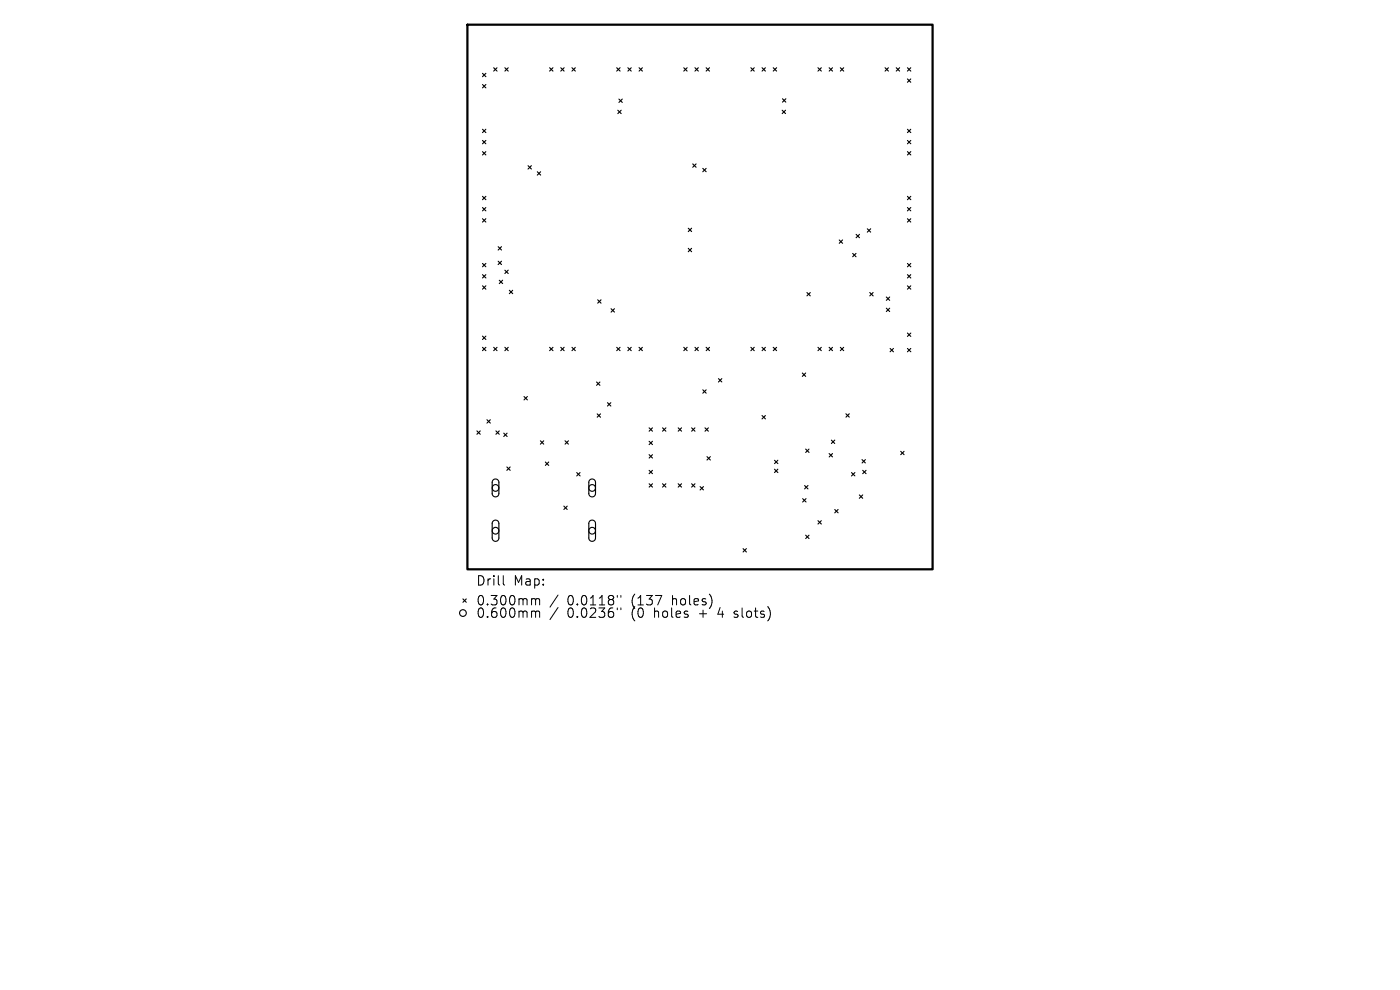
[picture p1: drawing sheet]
<svg xmlns="http://www.w3.org/2000/svg" width="297mm" height="210mm" viewBox="0 0 297 210" stroke-linecap="round" stroke-linejoin="round" font-family="sans-serif">
<defs><g id="words">
<g font-size="2.8">
<text x="100.9" y="124.5">Drill</text>
<text x="108.9" y="124.5">Map:</text>
<text x="100.9" y="128.7">0.300mm</text>
<text x="100.9" y="131.3">0.600mm</text>
<text x="120.4" y="128.7">0.0118&quot;</text>
<text x="120.4" y="131.3">0.0236&quot;</text>
<text x="134.1" y="128.7">(137</text>
<text x="134.1" y="131.3">(0</text>
<text x="139.1" y="131.3">holes</text>
<text x="142.9" y="128.7">holes)</text>
<text x="148.8" y="131.3">+</text>
<text x="153" y="131.3">4</text>
<text x="156.6" y="131.3">slots)</text>
</g>
</g></defs>
<path d="M99.2 5.2h98.6v115.6h-98.6z" fill="none" stroke="#000" stroke-width=".47"/>
<g fill="none" stroke="#000" stroke-width=".24">
<path d="M102.4 15.6l.7 .7M102.4 17.9l.7 .7M103.1 15.6l-.7 .7M103.1 17.9l-.7 .7M104.7 14.4l.7 .7M105.4 14.4l-.7 .7M107.1 14.4l.7 .7M107.8 14.4l-.7 .7M116.6 14.4l.7 .7M117.3 14.4l-.7 .7M119 14.4l.7 .7M119.7 14.4l-.7 .7"/>
<path d="M121.3 14.4l.8 .7M122.1 14.4l-.8 .7M130.8 14.4l.7 .7M131.5 14.4l-.7 .7M133.2 14.4l.7 .7M133.9 14.4l-.7 .7M135.6 14.4l.7 .7M136.3 14.4l-.7 .7M145.1 14.4l.7 .7M145.8 14.4l-.7 .7M147.4 14.4l.7 .7M148.1 14.4l-.7 .7"/>
<path d="M149.8 14.4l.7 .7M150.5 14.4l-.7 .7M159.3 14.4l.7 .7M160 14.4l-.7 .7M161.7 14.4l.7 .7M162.4 14.4l-.7 .7M164 14.4l.8 .7M164.8 14.4l-.8 .7M173.5 14.4l.7 .7M174.2 14.4l-.7 .7M175.9 14.4l.7 .7M176.6 14.4l-.7 .7"/>
<path d="M178.3 14.4l.7 .7M179 14.4l-.7 .7M187.8 14.4l.7 .7M188.5 14.4l-.7 .7M190.1 14.4l.7 .7M190.8 14.4l-.7 .7M192.5 14.4l.7 .7M192.5 16.7l.7 .8M193.2 14.4l-.7 .7M193.2 16.7l-.7 .8M102.4 27.4l.7 .7M102.4 29.8l.7 .7"/>
<path d="M102.4 32.2l.7 .7M103.1 27.4l-.7 .7M103.1 29.8l-.7 .7M103.1 32.2l-.7 .7M112 35.1l.7 .8M112.7 35.1l-.7 .8M114 36.4l.7 .7M114.7 36.4l-.7 .7M131.1 23.4l.7 .7M131.3 21l.7 .7M131.8 23.4l-.7 .7M132 21l-.7 .7"/>
<path d="M147 34.8l.7 .7M147.7 34.8l-.7 .7M149.1 35.7l.7 .7M149.8 35.7l-.7 .7M165.9 23.4l.7 .7M166 21l.7 .7M166.6 23.4l-.7 .7M166.7 21l-.7 .7M192.5 27.4l.7 .7M192.5 29.8l.7 .7M192.5 32.2l.7 .7M193.2 27.4l-.7 .7"/>
<path d="M193.2 29.8l-.7 .7M193.2 32.2l-.7 .7M102.4 41.7l.7 .7M102.4 44l.7 .7M102.4 46.4l.7 .7M102.4 55.9l.7 .7M102.4 58.3l.7 .7M103.1 41.7l-.7 .7M103.1 44l-.7 .7M103.1 46.4l-.7 .7M103.1 55.9l-.7 .7M103.1 58.3l-.7 .7"/>
<path d="M105.7 52.3l.7 .7M105.7 55.4l.7 .7M105.9 59.4l.7 .8M106.4 52.3l-.7 .7M106.4 55.4l-.7 .7M106.6 59.4l-.7 .8M107.1 57.3l.7 .7M107.8 57.3l-.7 .7M146 48.4l.7 .7M146 52.7l.7 .7M146.7 52.7l-.7 .7M146.7 48.4l-.7 .7"/>
<path d="M178 50.9l.7 .7M178.7 50.9l-.7 .7M180.9 53.8l.7 .7M181.6 53.8l-.7 .7M181.6 49.7l.7 .7M182.3 49.7l-.7 .7M184 48.5l.7 .7M184.7 48.5l-.7 .7M192.5 41.7l.7 .7M192.5 44l.7 .7M192.5 46.4l.7 .7M192.5 55.9l.7 .7"/>
<path d="M192.5 58.3l.7 .7M193.2 41.7l-.7 .7M193.2 44l-.7 .7M193.2 46.4l-.7 .7M193.2 55.9l-.7 .7M193.2 58.3l-.7 .7M102.4 60.6l.7 .7M102.4 71.3l.7 .7M102.4 73.7l.7 .7M103.1 60.6l-.7 .7M103.1 71.3l-.7 .7M103.1 73.7l-.7 .7"/>
<path d="M104.7 73.7l.7 .7M105.4 73.7l-.7 .7M107.1 73.7l.7 .7M107.8 73.7l-.7 .7M108.1 61.6l.7 .7M108.8 61.6l-.7 .7M116.6 73.7l.7 .7M117.3 73.7l-.7 .7M119 73.7l.7 .7M119.7 73.7l-.7 .7M121.3 73.7l.8 .7M122.1 73.7l-.8 .7"/>
<path d="M126.8 63.6l.7 .7M127.5 63.6l-.7 .7M129.6 65.5l.8 .7M130.4 65.5l-.8 .7M130.8 73.7l.7 .7M131.5 73.7l-.7 .7M133.2 73.7l.7 .7M133.9 73.7l-.7 .7M135.6 73.7l.7 .7M136.3 73.7l-.7 .7M145.1 73.7l.7 .7M145.8 73.7l-.7 .7"/>
<path d="M147.4 73.7l.7 .7M148.1 73.7l-.7 .7M149.8 73.7l.7 .7M150.5 73.7l-.7 .7M159.3 73.7l.7 .7M160 73.7l-.7 .7M161.7 73.7l.7 .7M162.4 73.7l-.7 .7M164 73.7l.8 .7M164.8 73.7l-.8 .7M170.2 79.1l.7 .7M170.9 79.1l-.7 .7"/>
<path d="M171.2 62.1l.7 .7M171.9 62.1l-.7 .7M173.5 73.7l.7 .7M174.2 73.7l-.7 .7M175.9 73.7l.7 .7M176.6 73.7l-.7 .7M178.3 73.7l.7 .7M179 73.7l-.7 .7M184.5 62.1l.7 .7M185.2 62.1l-.7 .7M188 63l.7 .7M188 65.4l.7 .7"/>
<path d="M188.7 63l-.7 .7M188.7 65.4l-.7 .7M188.8 73.9l.7 .7M189.5 73.9l-.7 .7M192.5 60.6l.7 .7M192.5 70.7l.7 .7M192.5 73.9l.7 .7M193.2 70.7l-.7 .7M193.2 73.9l-.7 .7M193.2 60.6l-.7 .7M101.2 91.4l.7 .7M101.9 91.4l-.7 .7"/>
<path d="M103.3 89l.7 .8M104 89l-.7 .8M105.2 91.4l.7 .7M105.9 91.4l-.7 .7M106.9 91.9l.7 .7M107.5 99.1l.7 .7M107.6 91.9l-.7 .7M108.2 99.1l-.7 .7M111.2 84.1l.7 .7M111.9 84.1l-.7 .7M114.6 93.5l.8 .7M115.4 93.5l-.8 .7"/>
<path d="M115.7 98l.7 .7M116.4 98l-.7 .7M119.9 93.5l.7 .7M120.6 93.5l-.7 .7M126.6 81l.7 .7M126.7 87.8l.7 .7M127.3 81l-.7 .7M127.4 87.8l-.7 .7M128.9 85.4l.7 .7M129.6 85.4l-.7 .7M137.7 90.8l.7 .7M137.7 93.6l.7 .7"/>
<path d="M137.7 96.5l.7 .7M137.7 99.8l.7 .7M138.4 90.8l-.7 .7M138.4 93.6l-.7 .7M138.4 96.5l-.7 .7M138.4 99.8l-.7 .7M140.6 90.8l.7 .7M141.3 90.8l-.7 .7M143.9 90.8l.7 .7M144.6 90.8l-.7 .7M146.7 90.8l.7 .7M147.4 90.8l-.7 .7"/>
<path d="M149.1 82.7l.7 .7M149.6 90.8l.7 .7M149.8 82.7l-.7 .7M150 96.9l.7 .7M150.3 90.8l-.7 .7M150.7 96.9l-.7 .7M152.4 80.3l.7 .7M153.1 80.3l-.7 .7M161.7 88.1l.7 .8M162.4 88.1l-.7 .8M164.3 99.5l.7 .7M164.3 97.6l.7 .7"/>
<path d="M165 99.5l-.7 .7M165 97.6l-.7 .7M170.9 95.3l.7 .7M171.6 95.3l-.7 .7M175.9 96.2l.7 .7M176.4 93.4l.7 .7M176.6 96.2l-.7 .7M177.1 93.4l-.7 .7M179.5 87.8l.7 .7M180.2 87.8l-.7 .7M182.9 97.5l.7 .7M183 99.8l.7 .7"/>
<path d="M183.6 97.5l-.7 .7M183.7 99.8l-.7 .7M191.1 95.7l.7 .8M191.8 95.7l-.7 .8M104.6 101.8a.71 .71 0 0 1 .8-.1 .71 .71 0 0 1 .4 .6v2.4a.71 .71 0 0 1-.7 .7 .71 .71 0 0 1-.7-.7v-2.4zM104.6 110.5a.71 .71 0 0 1 .8-.1 .71 .71 0 0 1 .4 .6v3.1a.71 .71 0 0 1-.7 .7 .71 .71 0 0 1-.7-.7v-3.1zM119.6 107.4l.7 .7M120.3 107.4l-.7 .7M122.3 100.2l.8 .8M123.1 100.2l-.8 .8M125.1 101.8a.71 .71 0 0 1 .8-.1 .71 .71 0 0 1 .4 .6v2.4a.71 .71 0 0 1-.7 .7 .71 .71 0 0 1-.7-.7v-2.4zM125.1 110.5a.71 .71 0 0 1 .8-.1 .71 .71 0 0 1 .4 .6v3.1a.71 .71 0 0 1-.7 .7 .71 .71 0 0 1-.7-.7v-3.1z"/>
<path d="M137.7 102.6l.7 .7M138.4 102.6l-.7 .7M140.6 102.6l.7 .7M141.3 102.6l-.7 .7M143.9 102.6l.7 .7M144.6 102.6l-.7 .7M146.7 102.6l.7 .7M147.4 102.6l-.7 .7M148.5 103.2l.7 .7M149.2 103.2l-.7 .7M157.6 116.4l.7 .7M158.3 116.4l-.7 .7"/>
<path d="M170.3 105.8l.7 .7M170.7 103l.7 .7M170.9 113.5l.7 .7M171 105.8l-.7 .7M171.4 103l-.7 .7M171.6 113.5l-.7 .7M173.5 110.4l.7 .8M174.2 110.4l-.7 .8M177.1 108.1l.7 .7M177.8 108.1l-.7 .7M180.6 100.2l.8 .8M181.4 100.2l-.8 .8"/>
<path d="M182.3 105l.7 .7M183 105l-.7 .7M98.2 127l.7 .8M98.9 127l-.7 .8"/>
<circle cx="105.1" cy="112.6" r=".71"/>
<circle cx="105.1" cy="103.5" r=".71"/>
<circle cx="125.6" cy="112.6" r=".71"/>
<circle cx="125.6" cy="103.5" r=".71"/>
<circle cx="98.2" cy="130" r=".71"/>
</g>
<g fill="none" stroke="#000" stroke-width=".21">
<path d="M106.8 122.1v1.7l.3 .3M113.1 127h.2l.3 .3M113.1 129.6h.2l.3 .3M113.6 127.3l.3-.3 .5 .1 .1 1.2M113.6 127.3v1M113.6 129.9v1.1M113.6 129.9l.3-.3 .5 .1 .1 1.3M118.4 126.2l-1.7 2.6M118.4 128.9l-1.7 2.5M131 126.3v.4M131 129v.3M131.7 126.3v.4"/>
<path d="M131.7 129v.3M155.7 130.9l.2 .1M155.8 129.7v.5"/>
</g>
<use href="#words"/>
</svg>
